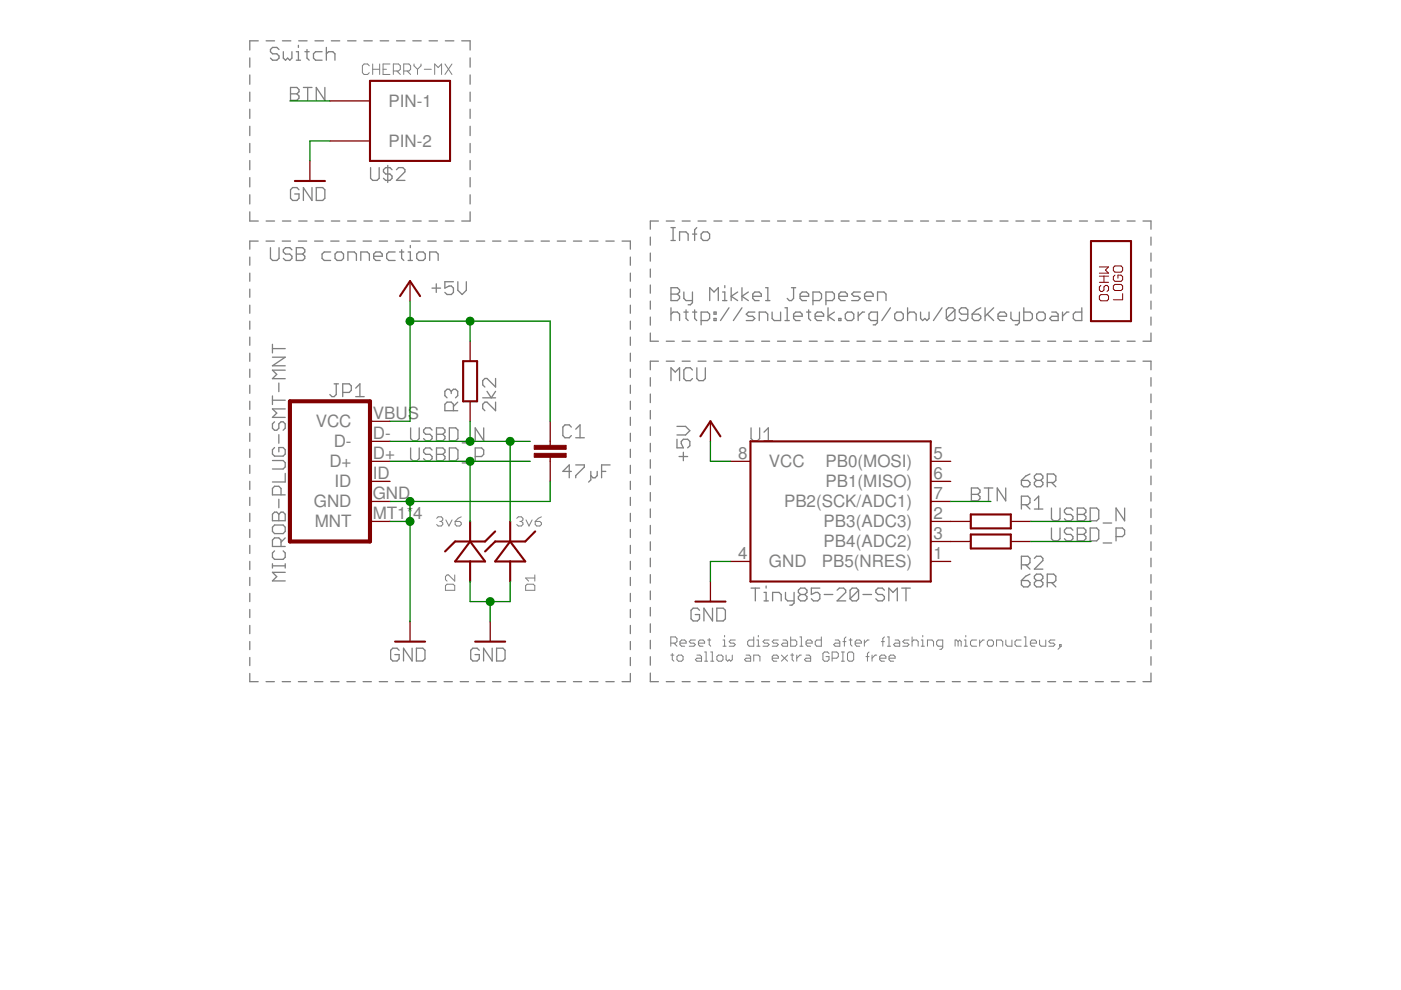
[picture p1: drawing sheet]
<svg xmlns="http://www.w3.org/2000/svg" width="297mm" height="210mm" viewBox="0 0 297 210" stroke-linecap="round" stroke-linejoin="round" font-family="sans-serif">
<defs><g id="words">
<g font-size="3.6" fill="#808080">
<text x="82.4" y="22.7">PIN-1</text>
<text x="82.4" y="31.2">PIN-2</text>
<text x="79" y="88.7">VBUS</text>
<text x="66.9" y="90.6">VCC</text>
<text x="70.7" y="94.8">D-</text>
<text x="79" y="93">D-</text>
<text x="69.8" y="99.1">D+</text>
<text x="79" y="97.2">D+</text>
<text x="79" y="101.5">ID</text>
<text x="156.5" y="97.2">8</text>
<text x="163" y="99.1">VCC</text>
<text x="175" y="99.1">PB0(MOSI)</text>
<text x="197.9" y="101.5">6</text>
<text x="197.9" y="97.2">5</text>
<text x="66.5" y="107.6">GND</text>
<text x="70.9" y="103.3">ID</text>
<text x="79" y="105.7">GND</text>
<text x="166.2" y="107.6">PB2(SCK/ADC1)</text>
<text x="175" y="103.3">PB1(MISO)</text>
<text x="197.9" y="105.7">7</text>
<text x="66.7" y="111.8">MNT</text>
<text x="79" y="110">MT1*</text>
<text x="87.6" y="110">4</text>
<text x="174.6" y="111.8">PB3(ADC3)</text>
<text x="197.9" y="110">2</text>
<text x="156.5" y="118.5">4</text>
<text x="174.6" y="116.1">PB4(ADC2)</text>
<text x="197.9" y="118.5">1</text>
<text x="197.9" y="114.2">3</text>
<text x="163" y="120.3">GND</text>
<text x="174.2" y="120.3">PB5(NRES)</text>
</g>
</g></defs>
<g fill="none" stroke="#808080" stroke-width=".28">
<path d="M53 12.3v1.9M53 15.9v2M53 19.5v2M54.8 8.7h-1.8v1.9M56.4 8.7h1.8M59.2 10.5l-.5-.4h-.9l-.5 .4v.5l.5 .4h.9l.5 .5v.4l-.5 .5h-.9l-.5-.5M59.9 8.7h1.8M60.1 11v1.3l.4 .5 .5-.5 .4 .5 .5-.5v-1.3M61.6 18.5h1.3l.5 .5v.5l-.5 .4 .5 .5v.4l-.5 .5h-1.3zM61.6 19.9h1.3M62.8 12.8h.9M62.8 11h.5v1.8"/>
<path d="M63.3 9.6v.5M63.3 8.7h1.8M64.3 18.5h1.8M64.6 11h1M65.1 10.5v1.8l.5 .5M65.2 18.5v2.8M66.8 8.7h1.8M68.3 11h-1.4l-.4 .4v.9l.4 .5h1.4M68.9 18.5v2.8l-1.8-2.8v2.8M69.2 11.4l.5-.4h.9l.4 .4v1.4M69.2 10.1v2.7M70.3 8.7h1.7"/>
<path d="M73.7 8.7h1.8M77.2 8.7h1.7M80.6 8.7h1.8M84.1 8.7h1.8M87.5 8.7h1.8M91 8.7h1.8M94.4 8.7h1.8M97.9 8.7h1.8v1.9M99.7 12.3v1.9M99.7 15.9v2M99.7 19.5v2M53 23.2v1.9"/>
<path d="M53 26.8v1.9M53 30.4v2M53 34v2M53 37.7v1.9M66.1 39.8v2.7l-1.8-2.7v2.7M67.1 39.8h1.3l.5 .4v1.8l-.5 .5h-1.3zM78.6 35.5v2.3l.4 .4h.9l.5-.4v-2.3M82.2 35.1v3.6M83.1 36l-.4-.5h-.9l-.5 .5v.4l.5 .5h.9l.4 .4v.5l-.4 .4h-.9l-.5-.4M84.1 36l.4-.5h.9l.5 .5v.4l-1.8 1.8h1.8M99.7 23.2v1.9M99.7 26.8v1.9"/>
<path d="M99.7 30.4v2M99.7 34v2M99.7 37.7v1.9M53 41.3v1.9M53 44.9v2h1.8M53 54.5v1.7M53 57.9v1.7M54.7 51.1h-1.7v1.7M56.4 51.1h1.8M56.4 46.9h1.8M57.3 52.5v2.3l.5 .4h.9l.5-.4v-2.3M59.8 51.1h1.8"/>
<path d="M59.9 46.9h1.8M61.9 53l-.5-.5h-.9l-.4 .5v.4l.4 .5h.9l.5 .4v.5l-.5 .4h-.9l-.4-.4M62.8 52.5h1.4l.4 .5v.4l-.4 .5 .4 .4v.5l-.4 .4h-1.4zM62.8 53.9h1.4M63.3 51.1h1.7M63.3 46.9h1.8M63.4 40.2l-.5-.4h-.9l-.4 .4v1.8l.4 .5h.9l.5-.5v-.9h-.9M66.7 51.1h1.8M66.8 46.9h1.8M70.1 53.4h-1.4l-.4 .5v.9l.4 .4h1.4M70.1 51.1h1.8M70.3 46.9h1.7"/>
<path d="M71.5 53.4h.9l.4 .5v.9l-.4 .4h-.9l-.5-.4v-.9zM73.6 51.1h1.7M73.7 46.9h1.8M73.8 55.2v-1.8h1.3l.5 .5v1.3M76.5 55.2v-1.8h1.4l.4 .5v1.3M77 51.1h1.7M77.2 46.9h1.7M79.2 54.3h1.8v-.4l-.4-.5h-.9l-.5 .5v.9l.5 .4h.9M80.4 51.1h1.8M80.6 46.9h1.8M83.8 53.4h-1.4l-.4 .5v.9l.4 .4h1.4M83.8 51.1h1.8"/>
<path d="M84.1 46.9h1.8M84.7 53.4h.9M85.2 53v1.8l.4 .4M86.5 55.2h.9M86.5 53.4h.5v1.8M87 52v.5M87.3 51.1h1.7M87.5 46.9h1.8M88.3 53.9l.5-.5h.9l.5 .5v.9l-.5 .4h-.9l-.5-.4zM90.7 51.1h1.8M91 46.9h1.8M91.1 55.2v-1.8h1.4l.4 .5v1.3"/>
<path d="M94.1 51.1h1.8M94.4 46.9h1.8M96.1 59.7h-1.8v1.4l.9-.5h.5l.4 .5v.9l-.4 .4h-.9l-.5-.4M97.1 59.7v1.9l.9 .8 .9-.8v-1.9M97.6 51.1h1.7M99.7 41.3v1.9M99.7 44.9v2h-1.8M101 51.1h1.8M104.4 51.1h1.8M107.9 51.1h1.7M111.3 51.1h1.8M114.7 51.1h1.8"/>
<path d="M118.2 51.1h1.7M121.6 51.1h1.7M125 51.1h1.8M128.5 51.1h1.7M131.9 51.1h1.7v1.7M133.6 54.5v1.7M133.6 57.9v1.7M137.9 50.3v1.7M137.9 53.7v1.7M137.9 57v1.8M139.6 46.9h-1.7v1.7M141.3 46.9h1.7"/>
<path d="M142.3 51h.9M142.3 48.3h.9M142.7 48.3v2.7M144.1 51v-1.8h1.3l.5 .4v1.4M144.6 46.9h1.7M146.8 49.6h.9M147.7 48.3l-.4 .4v2.3M148 46.9h1.7M149.1 49.2h.9l.5 .4v.9l-.5 .5h-.9l-.4-.5v-.9zM151.4 46.9h1.7M154.7 46.9h1.7M158.1 46.9h1.7"/>
<path d="M161.5 46.9h1.7M164.8 46.9h1.7M168.2 46.9h1.7M171.6 46.9h1.7M174.9 46.9h1.8M178.3 46.9h1.7M181.7 46.9h1.7M185.1 46.9h1.7M188.4 46.9h1.7M191.8 46.9h1.7M195.2 46.9h1.7M198.5 46.9h1.7"/>
<path d="M201.9 46.9h1.7M205.3 46.9h1.7M208.6 46.9h1.8M212 46.9h1.7M215.4 46.9h1.7M218.8 46.9h1.7M222.1 46.9h1.7M225.5 46.9h1.7M228.9 46.9h1.7M232.2 46.9h1.7M235.6 46.9h1.7M239 46.9h1.7"/>
<path d="M242.3 46.9h1.7v1.7M244 50.3v1.7M244 53.7v1.7M244 57v1.8M53 61.3v1.7M53 64.7v1.7M53 68.1v1.7M53 71.5v1.7M53 74.9v1.7M53 78.3v1.7M57.8 73v1.8M57.8 75.7h2.7l-2.7 1.9h2.7"/>
<path d="M57.8 73.9h2.7M60.5 78.5h-2.7l.9 .9-.9 .9h2.7M91.6 61.1h1.8M92.5 60.2v1.8M133.6 61.3v1.7M133.6 64.7v1.7M133.6 68.1v1.7M133.6 71.5v1.7M133.6 74.9v1.7M133.6 78.3v1.7M137.9 60.4v1.8M137.9 63.8v1.8"/>
<path d="M137.9 67.2v1.7M137.9 70.6v1.7h1.7M139.6 76.6h-1.7v1.8M141.3 76.6h1.7M141.3 72.3h1.7M142.3 61h1.3l.5 .5v.4l-.5 .5 .5 .4v.5l-.5 .4h-1.3zM142.3 65.3v2.7M142.3 66.6l.4-.4h.9l.5 .4v1.4M142.3 62.4h1.3M144.6 76.6h1.7M144.6 72.3h1.7M145 66.2h.9"/>
<path d="M145 61.9v1.4l.5 .4h1.3M145.5 65.7v1.8l.4 .5M146.8 78.4l-.4-.4h-.9l-.5 .4v1.9l.5 .4h.9l.4-.4M146.8 61.9v2.3l-.4 .4h-.5M146.8 66.2h.9M147.3 65.7v1.8l.4 .5M147.7 78v2.3l.5 .4h.9l.4-.4v-2.3M148 76.6h1.7M148 72.3h1.7M148.7 68h1.3l.5-.5v-.9l-.5-.4h-1.3v2.7M150.5 63.7v-2.7l.9 .9 .9-.9v2.7M151.4 76.6h1.7"/>
<path d="M151.4 72.3h1.7M151.4 66.2h.4v.4h-.4zM151.4 67.5h.4v.5h-.4zM153.2 63.7h.9M153.2 61.9h.5v1.8M153.7 60.6v.4M154.6 65.3l-1.8 2.7M154.7 76.6h1.7M154.7 72.3h1.7M155 61v2.7M156.4 61.9l-1.4 .9 1.4 .9M157.3 65.3l-1.8 2.7"/>
<path d="M157.3 61v2.7M158.1 76.6h1.7M158.1 72.3h1.7M158.7 61.9l-1.4 .9 1.4 .9M159.6 62.8h1.8v-.4l-.4-.5h-1l-.4 .5v.9l.4 .4h1M160 66.2h-1.3l-.5 .4 .5 .5h.9l.4 .4-.4 .5h-1.4M161 68v-1.8h1.3l.5 .4v1.4M161.5 76.6h1.7M161.5 72.3h1.7M162.3 61h.5v2.7M162.3 63.7h.9M163.7 66.2v1.3l.4 .5h1.4v-1.8"/>
<path d="M164.8 76.6h1.7M164.8 72.3h1.7M166.4 68h.9M166.4 65.3h.5v2.7M167.8 61h.9M168.2 76.6h1.7M168.2 72.3h1.7M168.3 67.1h1.8v-.5l-.5-.4h-.9l-.4 .4v.9l.4 .5h.9M168.3 61v2.3l-.5 .4h-.5l-.4-.4M169.6 62.8h1.8v-.4l-.4-.5h-.9l-.5 .5v.9l.5 .4h.9M171 66.2h.9M171.4 65.7v1.8l.5 .5"/>
<path d="M171.6 76.6h1.7M171.6 72.3h1.7M172.4 63.7h1.3l.5-.4v-.9l-.5-.5h-1.3v2.7M172.8 67.1h1.8v-.5l-.4-.4h-.9l-.5 .4v.9l.5 .5h.9M174.9 76.6h1.8M174.9 72.3h1.8M175.1 63.7h1.4l.4-.4v-.9l-.4-.5h-1.4v2.7M175.6 65.3v2.7M176.9 66.2l-1.3 .9 1.3 .9M177.8 67.5h.5v.5h-.5zM177.8 62.8h1.9v-.4l-.5-.5h-.9l-.5 .5v.9l.5 .4h.9M178.3 76.6h1.7"/>
<path d="M178.3 72.3h1.7M179.7 66.2h.9l.4 .4v.9l-.4 .5h-.9l-.5-.5v-.9zM181.7 76.6h1.7M181.7 72.3h1.7M181.9 66.2v1.8M182.4 61.9h-1.4l-.4 .5 .4 .4h.9l.5 .5-.5 .4h-1.3M183.3 66.2h-.4l-1 .9M183.3 62.8h1.8v-.4l-.4-.5h-.9l-.5 .5v.9l.5 .4h.9M185.1 76.6h1.7M185.1 72.3h1.7M186 68h-1.3l-.5-.5v-.9l.5-.4h1.3v2.2l-.4 .5h-.5M186.1 63.7v-1.8h1.3l.5 .5v1.3"/>
<path d="M188.4 76.6h1.7M188.4 72.3h1.7M188.8 65.3l-1.8 2.7M189.7 66.6l.5-.4h.9l.4 .4v.9l-.4 .5h-.9l-.5-.5zM191.8 76.6h1.7M191.8 72.3h1.7M192.4 66.6l.5-.4h.9l.4 .4v1.4M192.4 65.3v2.7M195.2 66.2v1.3l.4 .5 .5-.5 .4 .5 .5-.5v-1.3M195.2 76.6h1.7M195.2 72.3h1.7M198.5 76.6h1.7"/>
<path d="M198.5 72.3h1.7M199.7 65.3l-1.8 2.7M201.9 76.6h1.7M201.9 72.3h1.7M202.5 65.7v1.8l-.5 .5h-.9l-.5-.5M202.5 65.7l-.5-.4h-.9l-.5 .4v1.8M202.5 65.7l-1.9 1.8M205.2 66.6h-1.4l-.4-.4v-.5l.4-.4h.9l.5 .4v1.8l-.5 .5h-.9l-.4-.5M205.3 76.6h1.7M205.3 72.3h1.7M206.1 66.6h1.4l.4 .5v.4l-.4 .5h-.9l-.5-.5zM207.9 65.3l-.9 .4-.9 .9"/>
<path d="M208.6 76.6h1.8M208.6 72.3h1.8M208.9 65.3v2.7M209.3 66.6l1.4 1.4M210.7 65.3l-1.8 1.8M211.6 67.1h1.8v-.5l-.4-.4h-1l-.4 .4v.9l.4 .5h1M212 76.6h1.7M212 72.3h1.7M214.3 66.2v1.3l.5 .5h1.3M215.4 76.6h1.7M215.4 72.3h1.7M216.1 66.2v2.2l-.4 .5h-.5"/>
<path d="M217.1 65.3v2.7h1.3l.5-.5v-.9l-.5-.4h-1.3M218.8 76.6h1.7M218.8 72.3h1.7M219.8 66.6l.5-.4h.9l.4 .4v.9l-.4 .5h-.9l-.5-.5zM222.1 76.6h1.7M222.1 72.3h1.7M223 66.2h.9l.4 .4v1.4h-1.3l-.5-.5 .5-.4h1.3M225.3 66.2v1.8M225.5 76.6h1.7M225.5 72.3h1.7M226.6 66.2h-.4l-.9 .9M228.9 76.6h1.7"/>
<path d="M228.9 72.3h1.7M229.4 65.3v2.7h-1.4l-.4-.5v-.9l.4-.4h1.4M232.2 76.6h1.7M232.2 72.3h1.7M235.6 76.6h1.7M235.6 72.3h1.7M239 76.6h1.7M239 72.3h1.7M242.3 76.6h1.7v1.8M244 60.4v1.8M244 63.8v1.8M244 67.2v1.7"/>
<path d="M244 70.6v1.7h-1.7M53 81.7v1.7M53 85.1v1.7M53 88.5v1.7M53 91.9v1.7M53 95.2v1.8M53 98.7v1.7M57.8 97.6h2.2l.5 .5v.9l-.5 .4h-2.2M57.8 83.9v1.9M57.8 84.9h2.7M58.2 89.4l-.4 .5v.9l.4 .4h.5l.4-.4v-.9l.5-.5h.4l.5 .5v.9l-.5 .4M58.2 94.9l-.4 .5v.9l.4 .4h1.8l.5-.4v-.9l-.5-.5h-.9v.9"/>
<path d="M59.1 81.2v1.8M59.1 92.2v1.8M60.5 86.7h-2.7l.9 .9-.9 .9h2.7M70.8 81.4h1M71.3 81.4v2.3l-.5 .4h-.4l-.5-.4M72.7 83.2h1.3l.5-.5v-.9l-.5-.4h-1.3v2.7M75.4 84.1h1.8M75.4 82.3l.9-.9v2.7M87.1 90.7v2.3l.4 .5h.9l.5-.5v-2.3M87.1 95v2.2l.4 .5h.9l.5-.5v-2.2M91.6 91.2l-.4-.5h-.9l-.5 .5v.4l.5 .5h.9l.4 .4v.5l-.4 .5h-.9l-.5-.5M91.6 95.4l-.4-.4h-.9l-.5 .4v.5l.5 .4h.9l.4 .5v.4l-.4 .5h-.9l-.5-.5"/>
<path d="M92.5 90.7h1.4l.4 .5v.4l-.4 .5 .4 .4v.5l-.4 .5h-1.4zM92.5 95h1.4l.4 .4v.5l-.4 .4 .4 .5v.4l-.4 .5h-1.4zM92.5 96.3h1.4M92.5 92.1h1.4M95.3 90.7h1.3l.5 .5v1.8l-.5 .5h-1.3zM95.3 95h1.3l.5 .4v1.8l-.5 .5h-1.3zM95.7 83l.4-.5h.5l.4 .5v.9l-.4 .4M95.7 83l-.5-.5h-.4l-.5 .5v.9l.5 .4M95.7 83v.4M96.1 87.1v-1.4l-.4-.4h-.9l-.5 .4v1.4h2.7M97 85.3l-.9 .9M98 98.1h1.8"/>
<path d="M98 93.9h1.8M100.8 96.8h1.3l.5-.5v-.9l-.5-.4h-1.3v2.7M102.3 84.3h2.8M102.6 90.7v2.8l-1.8-2.8v2.8M103.3 83l.9 1.3 .9-1.3M105.1 80.2v1.9l-1.8-1.9h-.5l-.5 .5v.9l.5 .5M105.1 85.3v1.8l-1.8-1.8h-.5l-.5 .4v.9l.5 .5M121.1 99.9h-1.8l1.4-1.3v2.7M121.1 90.6l-.4-.5h-.9l-.5 .5v1.8l.5 .4h.9l.4-.4M122.1 98.6h1.8v.4l-1.8 1.8v.5M122.1 92.8h1.8M122.1 91l.9-.9v2.7"/>
<path d="M125.3 99.9v1.8l-.5 .5M126.6 99.9v.9l-.4 .5h-.5l-.4-.5M127.6 99.9h.8M129.3 98.6h-1.7v2.7M133.6 81.7v1.7M133.6 85.1v1.7M133.6 88.5v1.7M133.6 91.9v1.7M133.6 95.2v1.8M133.6 98.7v1.7M137.9 80.1v1.8M137.9 83.5v1.9"/>
<path d="M137.9 87v1.8M137.9 90.5v1.8M137.9 94v1.8M137.9 97.5v1.8M142.3 80.7v-2.7l.9 .9 .9-.9v2.7M143.5 93.1v1.9h1.4l-.5-1v-.4l.5-.5h.9l.5 .5v.9l-.5 .5M143.5 90.4h1.9l.9 .9-.9 .9h-1.9M144 96.8h1.8M144.9 95.9v1.8M159.2 90.7v2.3l.5 .5h.9l.5-.5v-2.3M162 93.5h1.8M162 91.6l.9-.9v2.8"/>
<path d="M244 80.1v1.8M244 83.5v1.9M244 87v1.8M244 90.5v1.8M244 94v1.8M244 97.5v1.8M53 102v1.8M53 105.5v1.7M53 108.8v1.8M53 112.2v1.8M53 115.6v1.7M53 119v1.8"/>
<path d="M57.8 109l.4-.4h.5l.4 .4 .5-.4h.4l.5 .4v1.4h-2.7zM57.8 120h2.7M57.8 119.5v.9M58.2 111.3h1.8l.5 .5v.9l-.5 .4h-1.8l-.4-.4v-.9zM58.2 116.8l-.4 .4v1l.4 .4h1.8l.5-.4v-1l-.5-.4M59.1 105.9v1.8M59.1 109v1.4M59.6 104.9v-1.3l-.5-.5h-.9l-.4 .5v1.3h2.7M59.6 115.9v-1.4l-.5-.5h-.9l-.4 .5v1.4h2.7M60.5 100.4v1.8h-2.7M60.5 119.5v.9M60.5 114l-.9 1"/>
<path d="M133.6 102v1.8M133.6 105.5v1.7M133.6 108.8v1.8M133.6 112.2v1.8M133.6 115.6v1.7M133.6 119v1.8M137.9 100.9v1.9M137.9 104.4v1.8M137.9 107.9v1.8M137.9 111.4v1.8M137.9 114.9v1.8M137.9 118.3v1.9"/>
<path d="M206 103.5h1.3l.5 .4v.5l-.5 .4 .5 .5v.4l-.5 .5h-1.3zM206 104.8h1.3M208.7 103.5h1.8M209.6 103.5v2.7M213.2 103.5v2.7l-1.8-2.7v2.7M216.6 107h1.3l.5-.4v-.9l-.5-.5h-1.3v2.7M216.6 101.9h1.3l.5 .4v.5l-.5 .4h-.9l-.4-.4zM216.6 119.8h1.3l.5-.5v-.9l-.5-.5h-1.3v2.8M217.5 107l.9 .9M217.5 119.8l.9 .9M218.4 100.5l-.9 .4-.9 1M219.3 118.4l.5-.5h.9l.4 .5v.5l-1.8 1.8h1.8"/>
<path d="M219.3 106.1l.9-.9v2.7M219.3 107.9h1.8M219.8 101.9l-.5-.5v-.5l.5-.4h.9l.4 .4v.5l-.4 .5M219.8 101.9l-.5 .4v.5l.5 .4h.9l.4-.4v-.5l-.4-.4M219.8 101.9h.9M222 102.3h1.4l.5-.4v-1l-.5-.4h-1.4v2.7M222.9 107.7v2.3l.5 .4h.9l.4-.4v-2.3M222.9 112v2.2l.5 .5h.9l.4-.5v-2.2M222.9 102.3l1 .9M227.5 108.2l-.5-.5h-.9l-.4 .5v.4l.4 .5h.9l.5 .4v.5l-.5 .4h-.9l-.4-.4M227.5 112.4l-.5-.4h-.9l-.4 .4v.5l.4 .4h.9l.5 .5v.4l-.5 .5h-.9l-.4-.5M228.4 107.7h1.4l.4 .5v.4l-.4 .5 .4 .4v.5l-.4 .4h-1.4z"/>
<path d="M228.4 112h1.4l.4 .4v.5l-.4 .4 .4 .5v.4l-.4 .5h-1.4zM228.4 113.3h1.4M228.4 109.1h1.4M231.1 107.7h1.4l.5 .5v1.8l-.5 .4h-1.4zM231.1 112h1.4l.5 .4v1.8l-.5 .5h-1.4zM233.9 115.1h1.8M233.9 110.9h1.8M236.6 113.8h1.4l.4-.5v-.9l-.4-.4h-1.4v2.7M238.4 107.7v2.7l-1.8-2.7v2.7M244 100.9v1.9M244 104.4v1.8M244 107.9v1.8"/>
<path d="M244 111.4v1.8M244 114.9v1.8M244 118.3v1.9M53 122.4v1.7M53 125.8v1.8M53 129.2v1.7M53 132.6v1.7M53 136v1.7M53 139.4v1.7M60.5 121.3h-2.7l.9 1-.9 .9h2.7M84.6 137.9l-.4-.5h-.9l-.5 .5v1.8l.5 .4h.9l.4-.4v-.9h-.9M87.4 137.4v2.7l-1.8-2.7v2.7"/>
<path d="M88.3 137.4h1.3l.5 .5v1.8l-.5 .4h-1.3zM101.6 137.9l-.4-.5h-1l-.4 .5v1.8l.4 .4h1l.4-.4v-.9h-.9M104.4 137.4v2.7l-1.9-2.7v2.7M105.3 137.4h1.3l.5 .5v1.8l-.5 .4h-1.3zM133.6 122.4v1.7M133.6 125.8v1.8M133.6 129.2v1.7M133.6 132.6v1.7M133.6 136v1.7M133.6 139.4v1.7M137.9 121.8v1.8M137.9 125.3v1.8"/>
<path d="M137.9 128.8v1.8M137.9 132.3v1.8M137.9 135.8v1.8M137.9 139.2v1.8M148.3 129.4l-.4-.5h-.9l-.5 .5v1.8l.5 .5h.9l.4-.5v-.9h-.9M151.1 128.9v2.8l-1.9-2.8v2.8M152 128.9h1.3l.5 .5v1.8l-.5 .5h-1.3zM159.2 124.7h1.9M160.1 124.7v2.7M162 125.6h.4v1.8M162 127.4h.9M162.4 124.2v.5"/>
<path d="M163.8 127.4v-1.8h1.4l.4 .4v1.4M166.5 125.6v1.4l.5 .4h1.4M168.4 125.6v2.3l-.5 .4h-.5M169.7 126l-.4-.4v-.5l.4-.4h.9l.5 .4v.5l-.5 .4M169.7 126l-.4 .5v.5l.4 .4h.9l.5-.4v-.5l-.5-.5M169.7 126h.9M173.8 124.7h-1.8v1.3l.9-.4h.5l.4 .4v1l-.4 .4h-.9l-.5-.4M174.8 126h1.8M177.5 125.1l.4-.4h1l.4 .4v.5l-1.8 1.8h1.8M182 125.1l-.4-.4h-.9l-.5 .4v1.9M182 125.1v1.9l-.4 .4h-.9l-.5-.4M182 125.1l-1.8 1.9"/>
<path d="M183 126h1.8M187.5 125.1l-.4-.4h-.9l-.5 .4v.5l.5 .4h.9l.4 .5v.5l-.4 .4h-.9l-.5-.4M188.4 127.4v-2.7l.9 .9 .9-.9v2.7M191.2 124.7h1.8M192.1 124.7v2.7M216.6 123.1h1.3l.5 .4v.5l-.5 .4h-.9l-.4-.4zM218.4 121.7l-.9 .5-.9 .9M219.8 123.1l-.5-.5v-.4l.5-.5h.9l.4 .5v.4l-.4 .5M219.8 123.1l-.5 .4v.5l.5 .4h.9l.4-.4v-.5l-.4-.4M219.8 123.1h.9M222 123.5h1.4l.5-.4v-.9l-.5-.5h-1.4v2.7M222.9 123.5l1 .9"/>
<path d="M244 121.8v1.8M244 125.3v1.8M244 128.8v1.8M244 132.3v1.8M244 135.8v1.8M244 139.2v1.8M53 142.8v1.7h1.7M56.4 144.5h1.8M59.8 144.5h1.8M63.3 144.5h1.7M66.7 144.5h1.8M70.1 144.5h1.8"/>
<path d="M73.6 144.5h1.7M77 144.5h1.7M80.4 144.5h1.8M83.8 144.5h1.8M87.3 144.5h1.7M90.7 144.5h1.8M94.1 144.5h1.8M97.6 144.5h1.7M101 144.5h1.8M104.4 144.5h1.8M107.9 144.5h1.7M111.3 144.5h1.8"/>
<path d="M114.7 144.5h1.8M118.2 144.5h1.7M121.6 144.5h1.7M125 144.5h1.8M128.5 144.5h1.7M133.6 142.8v1.7h-1.7M137.9 142.7v1.8h1.7M141.3 144.5h1.7M144.6 144.5h1.7M148 144.5h1.7M151.4 144.5h1.7M154.7 144.5h1.7"/>
<path d="M158.1 144.5h1.7M161.5 144.5h1.7M164.8 144.5h1.7M168.2 144.5h1.7M171.6 144.5h1.7M174.9 144.5h1.8M178.3 144.5h1.7M181.7 144.5h1.7M185.1 144.5h1.7M188.4 144.5h1.7M191.8 144.5h1.7M195.2 144.5h1.7"/>
<path d="M198.5 144.5h1.7M201.9 144.5h1.7M205.3 144.5h1.7M208.6 144.5h1.8M212 144.5h1.7M215.4 144.5h1.7M218.8 144.5h1.7M222.1 144.5h1.7M225.5 144.5h1.7M228.9 144.5h1.7M232.2 144.5h1.7M235.6 144.5h1.7"/>
<path d="M239 144.5h1.7M244 142.7v1.8h-1.7"/>
</g>
<g fill="none" stroke="#808080" stroke-width=".21">
<path d="M78.3 13.9l-.4-.3h-.7l-.4 .3v1.5l.4 .4h.7l.4-.4M79 13.6v2.2M79 14.7h1.5M80.5 13.6v2.2M81.2 14.7h.7M82.7 13.6h-1.5v2.2h1.5M83.4 15h1.1l.4-.3v-.8l-.4-.3h-1.1v2.2M84.1 15l.8 .8M85.6 15h1.1l.4-.3v-.8l-.4-.3h-1.1v2.2M86.3 15l.8 .8M87.8 13.6v.3l.7 .8M88.5 14.7v1.1"/>
<path d="M89.3 13.6v.3l-.8 .8M90 14.7h1.4M92.2 15.8v-2.2l.7 .7 .7-.7v2.2M94.3 13.6l1.5 2.2M95.8 13.6l-1.5 2.2M92.6 109.9l.3-.3h.7l.3 .3v.3l-.3 .4M93.2 110.6h.4M93.6 110.6l.3 .3v.3l-.3 .3h-.7l-.3-.3M94.5 110.2l.7 1.3 .6-1.3M96.5 110.6h1l.3 .3v.3l-.3 .3h-.7l-.3-.3zM97.8 109.6l-.7 .3-.6 .7M109.6 109.9l.3-.3h.6l.4 .3v.3l-.4 .4"/>
<path d="M110.2 110.6h.3M110.5 110.6l.4 .3v.3l-.4 .3h-.6l-.3-.3M111.5 110.2l.7 1.3 .6-1.3M113.5 110.6h.9l.4 .3v.3l-.4 .3h-.6l-.3-.3zM114.8 109.6l-.7 .3-.6 .7M94.4 124.2l.4-.3h1.3l.3 .3v1h-2zM96.4 121.9v1.3l-1.3-1.3h-.3l-.4 .3v.7l.4 .3M111.4 124.2l.4-.3h1.3l.3 .3v1h-2zM113.4 121.9v1.3M113.4 122.6h-2l.7 .6M142.2 136.4h1l.3-.4v-.6l-.3-.4h-1v2M142.2 138.9h.7"/>
<path d="M142.5 138.6v1.3l.4 .3M142.9 136.4l.6 .6M143.8 138.9h.7l.3 .3v.7l-.3 .3h-.7l-.3-.3v-.7zM144.2 136.4h1.3v-.4l-.3-.3h-.7l-.3 .3v.7l.3 .3h.7M147.4 135.7h-.9l-.4 .3 .4 .4h.6l.3 .3-.3 .3h-1M147.8 138.9h.6l.3 .3v1h-.9l-.4-.3 .4-.3h.9M148.1 136.4h1.3v-.4l-.3-.3h-.7l-.3 .3v.7l.3 .3h.7M149.4 138.2h.3v2M150 135.7h.7M150.4 135.4v1.3l.3 .3M150.7 138.2h.3v2M152.3 138.9h.7l.3 .3v.7l-.3 .3h-.7l-.3-.3v-.7z"/>
<path d="M153.3 137h.6M153.3 135.7h.3v1.3M153.6 134.7v.3M153.9 138.9v1l.4 .3 .3-.3 .3 .3 .4-.3v-1M155.9 135.7h-1l-.3 .3 .3 .4h.7l.3 .3-.3 .3h-1M158.2 138.9h.6l.4 .3v1h-1l-.3-.3 .3-.3h1M159.8 135v2h-1l-.3-.3v-.7l.3-.3h1M160.5 137h.6M160.5 135.7h.3v1.3M160.8 134.7v.3M163.1 135.7h-1l-.3 .3 .3 .4h.7l.3 .3-.3 .3h-1M163.7 139.6h1.3v-.4l-.3-.3h-.7l-.3 .3v.7l.3 .3h.7"/>
<path d="M165 135.7h-1l-.3 .3 .3 .4h.7l.3 .3-.3 .3h-1M165.7 138.9l1.3 1.3M166 135.7h.6l.4 .3v1h-1l-.3-.3 .3-.3h1M167 138.9l-1.3 1.3M167.6 135v2h1l.3-.3v-.7l-.3-.3h-1M167.6 138.9h.7M168 138.6v1.3l.3 .3M168.9 138.9v1.3M169.6 135h.3v2M169.6 137h.6M169.9 138.9h-.3l-.7 .7M170.9 136.4h1.3v-.4l-.3-.3h-.7l-.3 .3v.7l.3 .3h.7"/>
<path d="M170.9 138.9h.6l.4 .3v1h-1l-.3-.3 .3-.3h1M174.1 135v2h-.9l-.4-.3v-.7l.4-.3h.9M175.8 138.6l-.3-.4h-.7l-.3 .4v1.3l.3 .3h.7l.3-.3v-.7h-.7M176.4 139.6h1l.3-.4v-.6l-.3-.4h-1v2M177.1 135.7h.6l.4 .3v1h-1l-.3-.3 .3-.3h1M178.4 138.2h.6M178.7 136h.7M178.7 138.2v2M179.4 135l-.4 .4v1.6M179.7 138.6l.3-.4h.7l.3 .4v1.3l-.3 .3h-.7l-.3-.3zM180 135.7h.7M180.3 135.4v1.3l.4 .3"/>
<path d="M181.3 136.4h1.3v-.4l-.3-.3h-.7l-.3 .3v.7l.3 .3h.7M183.3 135.7v1.3M183.6 139.2h.7M184.3 135.7h-.4l-.6 .7M184.3 138.2l-.4 .4v1.6M184.9 138.9v1.3M185.9 138.9h-.4l-.6 .7M186.5 139.6h1.3v-.4l-.3-.3h-.6l-.4 .3v.7l.4 .3h.6M186.9 136h.6M187.5 135l-.3 .4v1.6M188.2 135h.3v2M188.2 137h.6"/>
<path d="M188.5 139.6h1.3v-.4l-.3-.3h-.7l-.3 .3v.7l.3 .3h.7M189.8 135.7h.6l.4 .3v1h-1l-.3-.3 .3-.3h1M192.7 135.7h-1l-.3 .3 .3 .4h.7l.3 .3-.3 .3h-1M193.4 136l.3-.3h.7l.3 .3v1M193.4 135v2M195.3 137h.7M195.3 135.7h.3v1.3M195.6 134.7v.3M196.6 137v-1.3h1l.3 .3v1M199.9 137h-1l-.3-.3v-.7l.3-.3h1v1.6l-.3 .4h-.4M203.1 136l-.3-.3h-.3v1.3M203.1 136v1"/>
<path d="M203.1 136l.4-.3 .3 .3v1M204.4 137h.7M204.4 135.7h.4v1.3M204.8 134.7v.3M207.1 135.7h-1l-.3 .3v.7l.3 .3h1M207.7 135.7v1.3M208.7 135.7h-.3l-.7 .7M209.7 135.7h.6l.3 .3v.7l-.3 .3h-.6l-.4-.3v-.7zM211.3 137v-1.3h1l.3 .3v1M213.3 135.7v1l.3 .3h.9v-1.3M216.5 135.7h-1l-.3 .3v.7l.3 .3h1M217.1 135h.4v2"/>
<path d="M217.1 137h.7M218.5 136.4h1.3v-.4l-.4-.3h-.6l-.3 .3v.7l.3 .3h.6M220.4 135.7v1l.3 .3h1v-1.3M223.7 135.7h-1l-.3 .3 .3 .4h.7l.3 .3-.3 .3h-1M224.6 136.7h.4v.3h-.4zM225 137l-.7 .7M149.4 140.2h.6M150.7 140.2h.6M159.8 140.2v-1.3h1l.3 .3v1M178.4 140.2h.6"/>
</g>
<path d="M61.5 85.1h16.9v29.7h-16.9z" fill="none" stroke="#800000" stroke-width=".87"/>
<g fill="none" stroke="#800000" stroke-width=".28">
<path d="M65.7 34.1v4.3M70 21.4h8.4M70 29.9h8.4M86.9 59.6v4.3M99.7 72.3v4.3M78.4 89.3h4.3M78.4 93.6h4.3M78.4 97.8h4.3M99.7 85.1v4.2M116.6 89.3v5.1M116.6 97v5.1M150.6 89.3v4.3"/>
<path d="M154.9 97.8h4.2M197.3 97.8h4.3M78.4 102.1h4.3M78.4 106.3h4.3M78.4 110.6h4.3M154.9 119h4.2M197.3 102.1h4.3M197.3 106.3h4.3M197.3 110.6h8.5M197.3 119h4.3M197.3 114.8h8.5M214.3 110.6h4.3"/>
<path d="M214.3 114.8h4.3M86.9 131.8v4.2M103.9 131.8v4.2M150.6 123.3v4.3"/>
</g>
<g fill="none" stroke="#800000" stroke-width=".44">
<path d="M78.4 17.1h17v17h-17zM62.5 38.4h6.4M231.3 51.1h8.5v17h-8.5zM84.8 62.8l2.1-3.2 2.2 3.2M98.2 76.6h3v8.5h-3zM148.5 92.5l2.1-3.2 2.1 3.2M159.1 93.6h38.2v29.7h-38.2zM99.7 114.8l3.1 4.2h-6.3zM99.7 110.6v4.2M99.7 119v4.3M105 112.7l-2.2 2.1h-6.3l-2.1 2.1M108.2 110.6v4.2"/>
<path d="M108.2 119v4.3M108.2 114.8l3.2 4.2h-6.4zM113.5 112.7l-2.1 2.1h-6.4l-2.2 2.1M205.8 109.1h8.5v2.9h-8.5zM205.8 113.3h8.5v3h-8.5zM83.8 136h6.3M100.7 136h6.4M147.4 127.6h6.4"/>
</g>
<g fill="#800000" stroke="#800000" stroke-width=".21">
<path d="M113.3 96.1h6.7v.9h-6.7z"/>
<path d="M113.3 94.4h6.7v.9h-6.7z"/>
</g>
<path d="M233.1 59.9h1.9M233.1 58.5h1.9M233.1 56.6h1.9l-.6 .7 .6 .6h-1.9M234.1 58.5v1.4M236.1 56.7l.3-.3h1.3l.3 .3v.7l-.3 .3h-1.3l-.3-.3zM236.4 58.3l-.3 .4v.6l.3 .3h1.3l.3-.3v-.6l-.3-.4h-.7v.7M233.4 60.5l-.3 .3v.7l.3 .3h.3l.4-.3v-.7l.3-.3h.3l.3 .3v.7l-.3 .3M233.4 62.5h1.3l.3 .3v.6l-.3 .4h-1.3l-.3-.4v-.6zM236.1 60.6l.3-.3h1.3l.3 .3v.7l-.3 .3h-1.3l-.3-.3zM238 62.3v1.3h-1.9" fill="none" stroke="#800000" stroke-width=".21"/>
<g fill="none" stroke="#008000" stroke-width=".28">
<path d="M61.5 21.4h8.5M70 29.9h-4.3v4.2M86.9 63.9v25.4h-4.2M86.9 68.1h29.7v21.2M99.7 68.1v4.2M82.7 97.8h29.7M82.7 93.6h29.7M99.7 89.3v4.3M99.7 97.8v12.8M108.2 93.6v17M150.6 93.6v4.2h4.3M82.7 110.6h4.2"/>
<path d="M86.9 106.3v25.5M116.6 102.1v4.2h-33.9M154.9 119h-4.3v4.3M201.6 106.3h8.5M218.6 114.8h12.7M218.6 110.6h12.7M99.7 123.3v4.3h8.5v-4.3M103.9 127.6v4.2"/>
</g>
<g fill="#008000" stroke="#008000" stroke-width=".21">
<circle cx="99.7" cy="97.8" r=".85"/>
<circle cx="108.2" cy="93.6" r=".85"/>
<circle cx="99.7" cy="93.6" r=".85"/>
<circle cx="86.9" cy="68.1" r=".85"/>
<circle cx="99.7" cy="68.1" r=".85"/>
<circle cx="86.9" cy="106.3" r=".85"/>
<circle cx="86.9" cy="110.6" r=".85"/>
<circle cx="103.9" cy="127.6" r=".85"/>
</g>
<use href="#words"/>
</svg>
